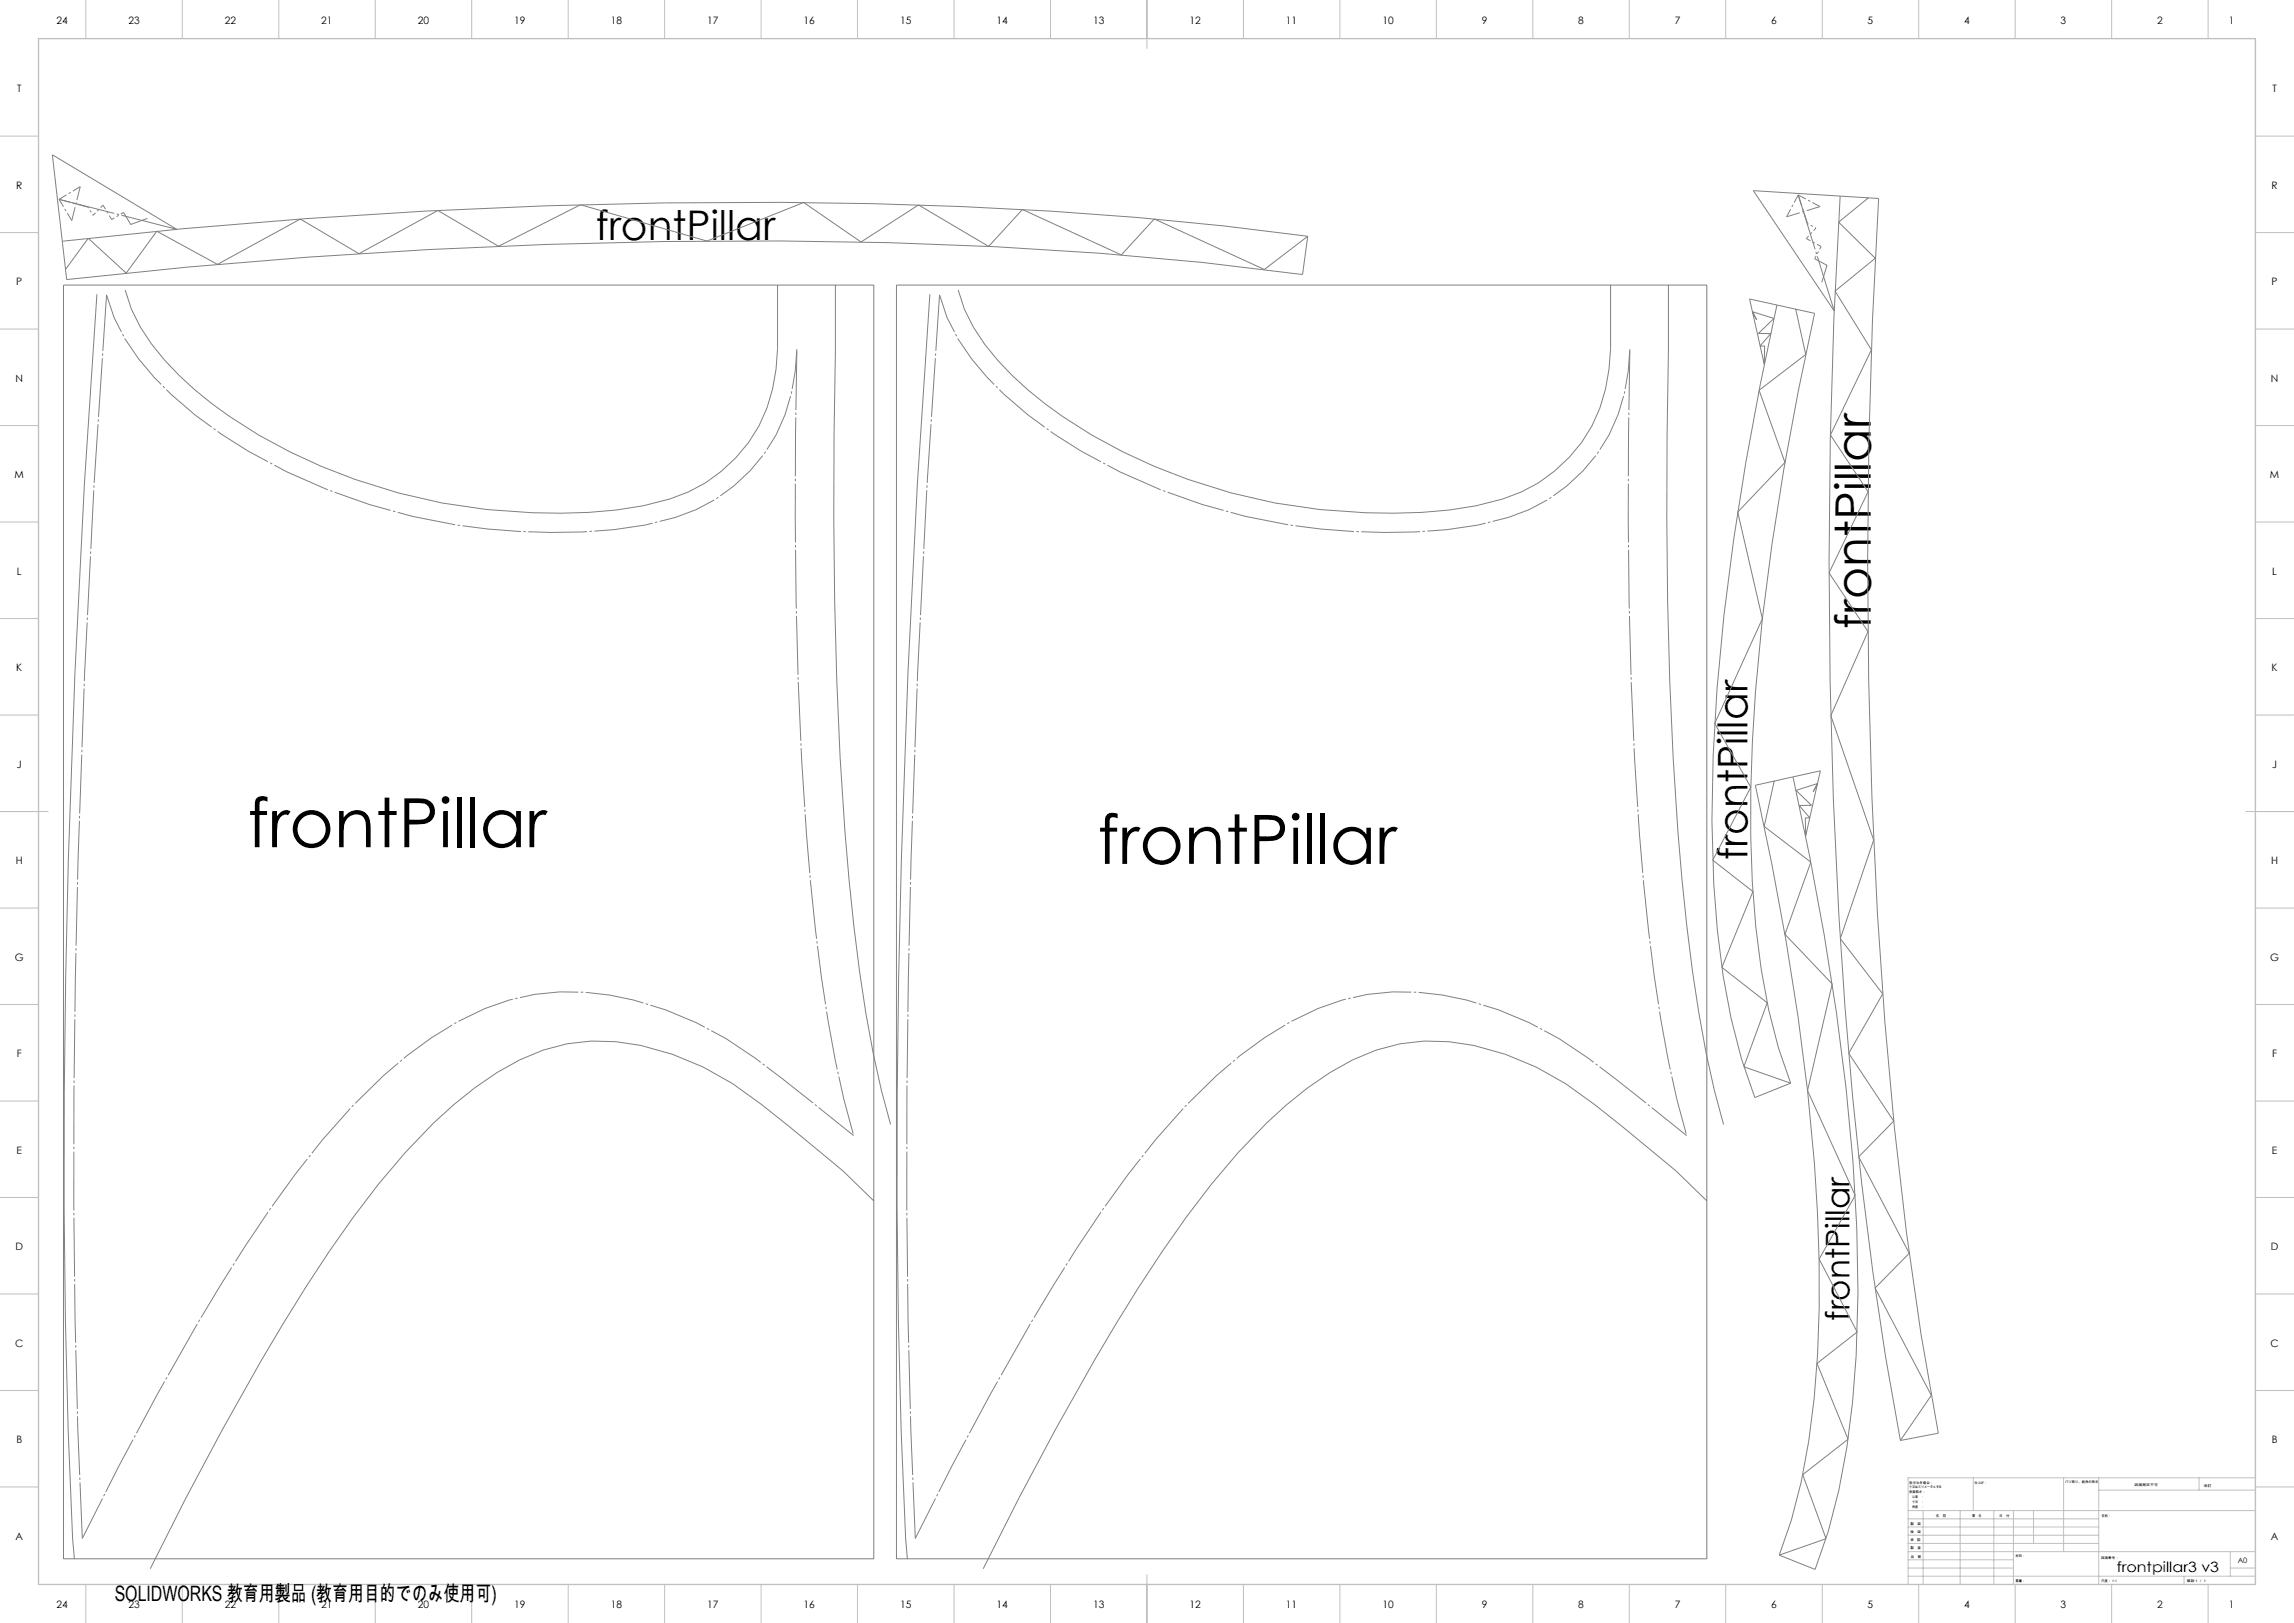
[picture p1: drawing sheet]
<svg xmlns="http://www.w3.org/2000/svg" width="1189mm" height="841mm" viewBox="0 0 1189 841" stroke-linecap="round" stroke-linejoin="round" font-family="sans-serif">
<defs><g id="words">
<g font-size="35.3">
<text x="128" y="439">frontPillar</text>
<text x="569" y="448">frontPillar</text>
</g>
<text font-size="25.4" x="970" y="326" transform="rotate(-90 970 326)">frontPillar</text>
<g font-size="21.2">
<text x="309" y="124">frontPillar</text>
<text x="906" y="445" transform="rotate(-90 906 445)">frontPillar</text>
</g>
<text font-size="16.9" x="959" y="684" transform="rotate(-90 959 684)">frontPillar</text>
<text font-size="11" x="59" y="830">SOLIDWORKS 教育用製品 (教育用目的でのみ使用可)</text>
<text font-size="7.4" x="1097" y="815">frontpillar3 v3</text>
<g font-size="5.3">
<text x="29" y="12">24</text>
<text x="67" y="12">23</text>
<text x="117" y="12">22</text>
<text x="167" y="12">21</text>
<text x="217" y="12">20</text>
<text x="267" y="12">19</text>
<text x="317" y="12">18</text>
<text x="367" y="12">17</text>
<text x="417" y="12">16</text>
<text x="467" y="12">15</text>
<text x="517" y="12">14</text>
<text x="567" y="12">13</text>
<text x="617" y="12">12</text>
<text x="667" y="12">11</text>
<text x="717" y="12">10</text>
<text x="768" y="12">9</text>
<text x="818" y="12">8</text>
<text x="868" y="12">7</text>
<text x="918" y="12">6</text>
<text x="968" y="12">5</text>
<text x="1018" y="12">4</text>
<text x="1068" y="12">3</text>
<text x="1118" y="12">2</text>
<text x="1155" y="12">1</text>
<text x="9" y="48">T</text>
<text x="1178" y="48">T</text>
<text x="8" y="98">R</text>
<text x="1177" y="98">R</text>
<text x="8" y="148">P</text>
<text x="1177" y="148">P</text>
<text x="8" y="198">N</text>
<text x="1177" y="198">N</text>
<text x="8" y="248">M</text>
<text x="1177" y="248">M</text>
<text x="9" y="298">L</text>
<text x="1178" y="298">L</text>
<text x="8" y="348">K</text>
<text x="1177" y="348">K</text>
<text x="9" y="398">J</text>
<text x="1178" y="398">J</text>
<text x="8" y="448">H</text>
<text x="1177" y="448">H</text>
<text x="8" y="498">G</text>
<text x="1177" y="498">G</text>
<text x="9" y="548">F</text>
<text x="1178" y="548">F</text>
<text x="9" y="598">E</text>
<text x="1178" y="598">E</text>
<text x="8" y="648">D</text>
<text x="1177" y="648">D</text>
<text x="8" y="698">C</text>
<text x="1177" y="698">C</text>
<text x="8" y="748">B</text>
<text x="1177" y="748">B</text>
<text x="8" y="798">A</text>
<text x="1177" y="798">A</text>
<text x="29" y="833">24</text>
<text x="67" y="833">23</text>
<text x="117" y="833">22</text>
<text x="167" y="833">21</text>
<text x="217" y="833">20</text>
<text x="267" y="833">19</text>
<text x="317" y="833">18</text>
<text x="367" y="833">17</text>
<text x="417" y="833">16</text>
<text x="467" y="833">15</text>
<text x="517" y="833">14</text>
<text x="567" y="833">13</text>
<text x="617" y="833">12</text>
<text x="667" y="833">11</text>
<text x="717" y="833">10</text>
<text x="768" y="833">9</text>
<text x="818" y="833">8</text>
<text x="868" y="833">7</text>
<text x="918" y="833">6</text>
<text x="968" y="833">5</text>
<text x="1018" y="833">4</text>
<text x="1068" y="833">3</text>
<text x="1118" y="833">2</text>
<text x="1155" y="833">1</text>
</g>
<text font-size="3.9" x="1160" y="810">A0</text>
<g font-size="1.7">
<text x="990" y="769">指示なき場合：</text>
<text x="990" y="771">寸法はミリメータとする</text>
<text x="990" y="774">表面粗さ：</text>
<text x="1023" y="769">仕上げ：</text>
<text x="1070" y="769">バリ取り、鋭角の除去</text>
<text x="1106" y="770">図面測定不可</text>
<text x="1142" y="770">改訂</text>
<text x="990" y="776">公差　：</text>
<text x="990" y="779">寸法　：</text>
<text x="990" y="781">角度　：</text>
<text x="990" y="790">製　図</text>
<text x="1003" y="786">名　前</text>
<text x="1019" y="786">署　名</text>
<text x="1036" y="786">日　付</text>
<text x="1089" y="786">名称：</text>
<text x="990" y="794">検　図</text>
<text x="990" y="799">承　認</text>
<text x="990" y="803">製　産</text>
<text x="990" y="807">品　管</text>
<text x="1045" y="807">材料：</text>
<text x="1089" y="808">図面番号：</text>
<text x="1045" y="820">重量：</text>
<text x="1089" y="820">尺度： 1:1</text>
<text x="1133" y="820">葉数 1 ／ 1</text>
</g>
</g></defs>
<g fill="none" stroke="#808080" stroke-width=".52">
<path d="M64 110l4 6 8-3M92 119l-65-39 8 65 62-7a2939 2939 0 0 1 473-7l53 5 52 6 3-20M954 102l-3 63-2 63a2809 2809 0 0 0 22 431l6 44 8 43M954 102l20 1-3 63a2947 2947 0 0 0 17 473l8 52 9 52-20 3M954 102l-45-3 42 62M968 103l-15 12 19 19-21 17 19 30-21 44 19 30-20 42 20 30-19 44 22 64-17 51 22 29-18 31 24 35-19 18 27 50-18 18 29 56-16 23M678 122a2197 2197 0 0 0-334-17l-61 2-62 2-63 4-63 5-63 7M678 122l-23 18-57-27-17 19-51-23-18 19-36-22-30 19-29-20-51 20-65-19-43 22-31-19-41 22-30-17-43 23-32-17-16 22-19-19-12 17M941 134l6 3-3 9M33 148h420v660h-420zM50 152l-6 99-5 98-4 97-1 60-1 120 1 58 1 58 3 55 1 11M403 148v33a79 79 0 0 1-56 78 211 211 0 0 1-71 7 289 289 0 0 1-175-64 123 123 0 0 1-33-42l-3-10"/>
<path d="M433 148v33a2285 2285 0 0 0 10 299 638 638 0 0 0 19 103M465 148h420v660h-420zM482 152l-7 99-4 98-4 97-1 60-1 120 1 58 1 58 3 66M835 148v33a79 79 0 0 1-56 78 210 210 0 0 1-71 7 289 289 0 0 1-175-64 123 123 0 0 1-33-42l-3-10M865 148l-1 78a2169 2169 0 0 0 10 254 649 649 0 0 0 19 103M921 158a1344 1344 0 0 0-33 234 554 554 0 0 0 9 136l6 21 7 20 18-8M911 166l-3-4 11 3-8 8h7l-6 6h3l-1 10-7-34 34 7a1342 1342 0 0 0-33 222 546 546 0 0 0 9 139l5 20 6 18M931 160l5 24-24 18 13 38-24 25 12 56-24 54 18 33-19 38 21 16-17 39 24 19-12 33 24 8M920 405l-6 23 25 19-14 37 25 26-13 55 25 54-19 33 20 38-21 16 16 40-24 18 12 33-24 9M929 403l-19 4a1340 1340 0 0 1 32 222 546 546 0 0 1-8 139l-5 20-7 18M929 403a1344 1344 0 0 1 33 233 554 554 0 0 1-9 136l-5 21-7 20-19-7M929 403l15-4-8 34v-9h2l-5-7h6l-8-7 11-4-2 4"/>
<path d="M453 622l-16-15a865 865 0 0 0-57-46 121 121 0 0 0-86-20 117 117 0 0 0-48 23 293 293 0 0 0-63 67 1151 1151 0 0 0-87 145l-18 37M885 622l-16-15a854 854 0 0 0-58-46 133 133 0 0 0-73-22 98 98 0 0 0-49 17 243 243 0 0 0-61 58 886 886 0 0 0-81 126l-19 36-18 37"/>
</g>
<path d="M55 153a105 105 0 0 0 34 51 270 270 0 0 0 102 57 316 316 0 0 0 143 11 90 90 0 0 0 76-68l2-12 1-11M487 153a105 105 0 0 0 33 51 270 270 0 0 0 103 57 316 316 0 0 0 143 11 90 90 0 0 0 76-68l2-12 1-11" fill="none" stroke="#808080" stroke-width=".52" stroke-dasharray="30.5 1.3 1.3 1.3" stroke-dashoffset="9.7" stroke-linecap="butt"/>
<path d="M413 181l-1 44a2193 2193 0 0 0 11 257 662 662 0 0 0 19 106M845 181l-1 44a2193 2193 0 0 0 10 257 662 662 0 0 0 20 106" fill="none" stroke="#808080" stroke-width=".52" stroke-dasharray="30.5 1.3 1.3 1.3" stroke-dashoffset="-1.1" stroke-linecap="butt"/>
<path d="M442 588l-11-9a633 633 0 0 0-55-41 159 159 0 0 0-86-24 123 123 0 0 0-66 24 272 272 0 0 0-57 53 844 844 0 0 0-85 131l-20 38-19 37M874 588l-12-9a633 633 0 0 0-54-41 159 159 0 0 0-86-24 123 123 0 0 0-67 24 272 272 0 0 0-56 53 844 844 0 0 0-86 131l-20 38-19 37" fill="none" stroke="#808080" stroke-width=".52" stroke-dasharray="30.5 1.3 1.3 1.3" stroke-dashoffset="7.2" stroke-linecap="butt"/>
<path d="M43 797l-3-56-1-57-1-58 1-120 1-60 4-97 5-98 6-98M474 797l-2-56-1-57-1-58 1-120 1-60 4-97 4-98 7-98" fill="none" stroke="#808080" stroke-width=".52" stroke-dasharray="30.5 1.3 1.3 1.3" stroke-dashoffset="1.4" stroke-linecap="butt"/>
<path d="M92 119l-61-16M951 161l-19-60" fill="none" stroke="#808080" stroke-width=".52" stroke-dasharray="30.5 1.3 1.3 1.3" stroke-dashoffset=".9" stroke-linecap="butt"/>
<path d="M42 97l-11 6M31 103l6 11M926 112l6-11M932 101l11 6" fill="none" stroke="#808080" stroke-width=".52" stroke-dasharray="30.5 1.3 1.3 1.3" stroke-dashoffset="26" stroke-linecap="butt"/>
<path d="M37 114l5-17M943 107l-17 5" fill="none" stroke="#808080" stroke-width=".52" stroke-dasharray="30.5 1.3 1.3 1.3" stroke-dashoffset="23.3" stroke-linecap="butt"/>
<path d="M31 103l15 4M932 101l5 15" fill="none" stroke="#808080" stroke-width=".52" stroke-dasharray="30.5 1.3 1.3 1.3" stroke-dashoffset="24.6" stroke-linecap="butt"/>
<path d="M46 107l2 5M937 116l4 2" fill="none" stroke="#808080" stroke-width=".52" stroke-dasharray="30.5 1.3 1.3 1.3" stroke-dashoffset="29.9" stroke-linecap="butt"/>
<path d="M48 112l5-6M941 118l-5 6" fill="none" stroke="#808080" stroke-width=".52" stroke-dasharray="30.5 1.3 1.3 1.3" stroke-dashoffset="28.7" stroke-linecap="butt"/>
<path d="M53 106l5 8M936 124l8 4" fill="none" stroke="#808080" stroke-width=".52" stroke-dasharray="30.5 1.3 1.3 1.3" stroke-dashoffset="28" stroke-linecap="butt"/>
<path d="M58 114l6-4M944 128l-3 6" fill="none" stroke="#808080" stroke-width=".52" stroke-dasharray="30.5 1.3 1.3 1.3" stroke-dashoffset="28.8" stroke-linecap="butt"/>
<g fill="none" stroke="#c0c0c0" stroke-width=".52">
<path d="M44 0v20M94 0v20M144 0v20M194 0v20M244 0v20M294 0v20M344 0v20M394 0v20M444 0v20M494 0v20M544 0v20M594 0v25"/>
<path d="M644 0v20M694 0v20M744 0v20M794 0v20M844 0v20M894 0v20M944 0v20M994 0v20M1044 0v20M1094 0v20M1144 0v20M0 71h20"/>
<path d="M1169 71h20M0 121h20M1169 121h20M0 171h20M1169 171h20M0 221h20M1169 221h20M0 271h20M1169 271h20M0 321h20M1169 321h20M0 371h20"/>
<path d="M1169 371h20M0 421h25M1164 421h25M0 471h20M1169 471h20M0 521h20M1169 521h20M0 571h20M1169 571h20M0 621h20M1169 621h20M0 671h20"/>
<path d="M1169 671h20M0 721h20M1169 721h20M0 771h20M1023 766v17M1070 766v38M1088 766v55M1088 772h81M1140 766v6M1169 766h-180v55M1169 771h20M989 783h180"/>
<path d="M989 800h99M989 796h99M989 791h99M989 787h99M997 783v38M1016 783v38M1033 783v38M1044 783v38M1054 783v17M594 816v25M989 817h180M989 813h55"/>
<path d="M989 808h55M989 804h180M1132 817v4M1156 813h13M1156 804v13M44 821v20M94 821v20M144 821v20M194 821v20M244 821v20M294 821v20M344 821v20"/>
<path d="M394 821v20M444 821v20M494 821v20M544 821v20M644 821v20M694 821v20M744 821v20M794 821v20M844 821v20M894 821v20M944 821v20M994 821v20"/>
<path d="M1044 821v20M1094 821v20M1144 821v20"/>
</g>
<path d="M20 20h1149v801h-1149z" fill="none" stroke="#c0c0c0" stroke-width=".7"/>
<use href="#words"/>
</svg>
